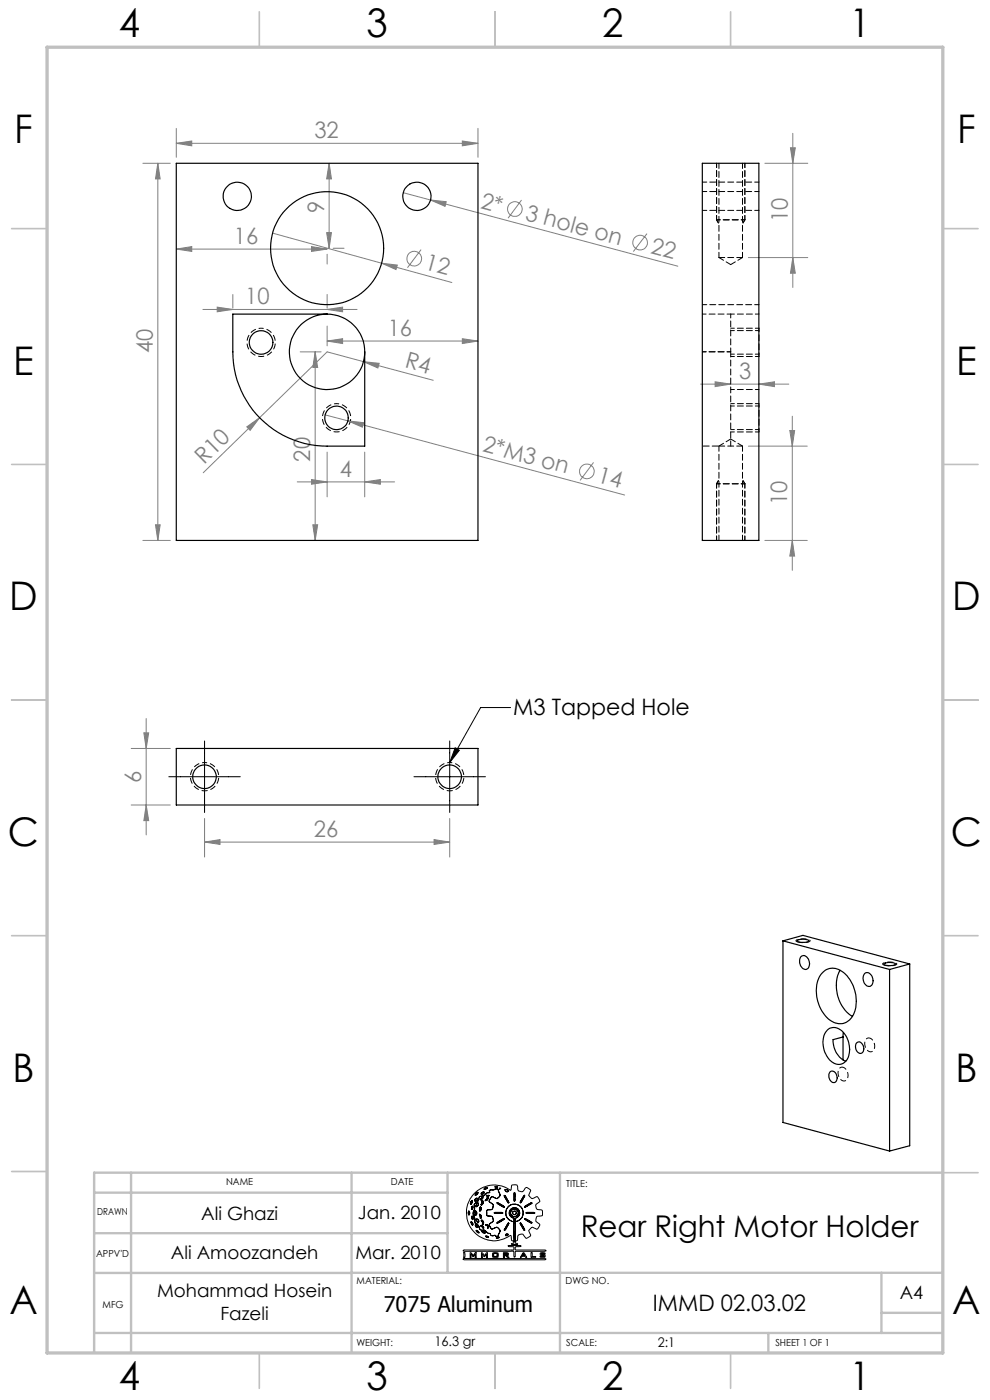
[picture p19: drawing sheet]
<svg xmlns="http://www.w3.org/2000/svg" width="210mm" height="297mm" viewBox="0 0 210 297" stroke-linecap="round" stroke-linejoin="round" font-family="sans-serif">
<defs><g id="words">
<g font-size="8.4">
<text x="25.2" y="7.9">4</text>
<text x="77.7" y="7.9">3</text>
<text x="127.7" y="7.9">2</text>
<text x="180.2" y="7.9">1</text>
<text x="3" y="30.3">F</text>
<text x="203" y="30.3">F</text>
<text x="2.8" y="79.5">E</text>
<text x="202.8" y="79.5">E</text>
<text x="2" y="129.5">D</text>
<text x="202" y="129.5">D</text>
<text x="1.7" y="179.5">C</text>
<text x="201.7" y="179.5">C</text>
<text x="2.7" y="229.5">B</text>
<text x="202.7" y="229.5">B</text>
<text x="2" y="278.8">A</text>
<text x="202" y="278.8">A</text>
<text x="25.2" y="294.9">4</text>
<text x="77.7" y="294.9">3</text>
<text x="127.7" y="294.9">2</text>
<text x="180.2" y="294.9">1</text>
</g>
<text font-size="6.3" x="123.2" y="262.4">Rear Right Motor Holder</text>
<g font-size="4.8" fill="#808080">
<text x="66.7" y="29.3">32</text>
<text x="68.7" y="45.2" transform="rotate(-90 68.7 45.2)">9</text>
<text x="101.8" y="44" transform="rotate(15 101.8 44)">2*</text>
<text x="111.3" y="46.6" transform="rotate(15 111.3 46.6)">3 hole on</text>
<text x="167.1" y="47.2" transform="rotate(-90 167.1 47.2)">10</text>
<text x="49.6" y="51.7">16</text>
<text x="137.9" y="53.7" transform="rotate(15 137.9 53.7)">22</text>
<text x="89.9" y="57.1" transform="rotate(15 89.9 57.1)">12</text>
<text x="52" y="64.6">10</text>
<text x="82.3" y="71.3">16</text>
<text x="32.4" y="74.9" transform="rotate(-90 32.4 74.9)">40</text>
<text x="85.7" y="77.9" transform="rotate(15 85.7 77.9)">R4</text>
<text x="156.8" y="80.4">3</text>
<text x="102.2" y="95.7" transform="rotate(15 102.2 95.7)">2*M3 on</text>
<text x="43.3" y="98.6" transform="rotate(-44 43.3 98.6)">R10</text>
<text x="65.8" y="97.9" transform="rotate(-90 65.8 97.9)">20</text>
<text x="72.1" y="101.1">4</text>
<text x="126.6" y="102.2" transform="rotate(15 126.6 102.2)">14</text>
<text x="167" y="107.1" transform="rotate(-90 167 107.1)">10</text>
<text x="30" y="166.2" transform="rotate(-90 30 166.2)">6</text>
<text x="66.6" y="177.5">26</text>
</g>
<g font-size="4.8">
<text x="108.9" y="151.7">M3 Tapped Hole</text>
<text x="138.5" y="278.2">IMMD 02.03.02</text>
</g>
<text font-size="4.6" x="81.4" y="278.2">7075 Aluminum</text>
<g font-size="3.9">
<text x="42.7" y="258.9">Ali Ghazi</text>
<text x="75.9" y="258.6">Jan. 2010</text>
<text x="36.2" y="267.1">Ali Amoozandeh</text>
<text x="75.4" y="267.1">Mar. 2010</text>
<text x="33.3" y="275.1">Mohammad Hosein</text>
<text x="190.9" y="275.5">A4</text>
<text x="46.8" y="279.9">Fazeli</text>
</g>
<g font-size="2.8">
<text x="92.1" y="285.6">16.3 gr</text>
<text x="139.5" y="285.8">2:1</text>
</g>
<g font-size="2.1">
<text x="48" y="251.5">NAME</text>
<text x="82.9" y="251.5">DATE</text>
<text x="120.1" y="251.9">TITLE:</text>
<text x="20.6" y="257.7">DRAWN</text>
<text x="20.4" y="266.6">APPV'D</text>
<text x="75.6" y="272.5">MATERIAL:</text>
<text x="120" y="272.5">DWG NO.</text>
<text x="21.8" y="277.4">MFG</text>
<text x="75.6" y="285.5">WEIGHT:</text>
<text x="120.1" y="285.5">SCALE:</text>
<text x="164.5" y="285.6">SHEET 1 OF 1</text>
</g>
</g></defs>
<g fill="none" stroke="#808080" stroke-width=".21">
<path d="M30.3 34.6h5.8M33.5 34.6l.5 3.4h-1zM33.5 34.6v80M37.4 30.4l3.3-.5v1zM37.4 27.2v6.2M37.4 30.4h64M69.8 34.6l.5 3.4h-1zM69.8 34.6v18.1M98.1 29.9l3.3 .5-3.3 .5zM101.4 27.2v6.2M162.2 34.6h9.1M167.7 31.4h1l-.5 3.2z"/>
<path d="M168.2 28.3v32.7M37.4 52.8l3.3-.5v1zM37.4 52.8h32M57.8 49.5l38 10.4M66.1 52.3l3.3 .5-3.3 .5zM69.3 49.4h1l-.5 3.3zM69.4 53.9v2.1M70.7 52.7h2.3M81 55.8l3.3 .4-.3 1zM85.5 40.9l5.8 1.5M89.3 52.9l-2.9 3.9M91.3 42.4l3.4 .4-.3 1z"/>
<path d="M91.3 42.4l52.5 14.1M110.6 42.4l-2.8 3.9M137.2 49.6l-2.9 3.8M158.8 54.6h12.5M168.2 54.6l.5 3.4h-1zM43 65.6h32.7M46.1 65.2l3.3 .4-3.3 .5zM49.4 62.5v2.9M63.7 74.6h4.4M66.9 74.6l.5 3.4h-1zM66.9 74.6v40M69.4 65.6l3.3-.4v.9z"/>
<path d="M69.4 72.4l3.3-.5v1zM69.4 62.5v2.9M69.4 69.2v4.2M69.4 72.4h32M77.1 76.7l3.3 .4-.2 1zM77.1 76.7l-7.7-2.1-26.3 25.7M77.1 76.7l14.8 4M98.1 71.9l3.3 .5-3.3 .5zM52.4 90.6l2.7-2-2 2.7zM69 88l4.8 1.3M69.4 95.9v9.5M73.8 89.3l3.3 .4-.2 .9z"/>
<path d="M73.8 89.3l58.7 15.7M77.4 95.9v9.5M125.9 98.1l-2.9 3.8M148.6 81.5h18.7M151.7 81l3.3 .5-3.3 .5zM158.8 94.6h12.4M161 81.5l3.3-.5v1zM167.5 91.3h1.1l-.5 3.3zM168.1 88.3v32.7M30.3 114.6h5.8M33 111.3h1l-.5 3.3zM63 102.2h20.7"/>
<path d="M66.1 101.7l3.3 .5-3.3 .5zM66.4 111.3h1l-.5 3.3zM77.4 102.2l3.3-.5v1zM162.2 114.6h9M168.1 114.6l.5 3.4h-1.1zM27.8 158.8h8.3M30.5 155.5h1l-.5 3.3zM31 152.4v24.7M27.8 170.8h8.3M31 170.8l.5 3.3h-1zM43.4 178.6l3.3-.5v1zM43.4 173.6v8.2"/>
<path d="M43.4 178.6h52M92.1 178.1l3.3 .5-3.3 .5zM95.4 173.6v8.2"/>
<circle cx="87.9" cy="54.9" r="1.56"/>
<circle cx="109.2" cy="44.3" r="1.56"/>
<circle cx="135.8" cy="51.5" r="1.56"/>
<circle cx="124.5" cy="100" r="1.56"/>
</g>
<g fill="none" stroke="#000" stroke-width=".21">
<path d="M43.4 157.2v15.2M95.4 157.2v15.2M96.6 158.6l.8 .6-2 2.6zM108.3 150.1h-6.3l-6.6 11.7M35.8 164.8h15.2M87.8 164.8h15.2M99.3 257.2l.1 .4M99.6 257.2l-.2-.3-.1 .3M99.6 257.2v.3M99.6 257.5l-.1 .2-.1-.1M99.8 255.1l.1 .4 .3-.4M99.9 259.1a.57 .57 0 0 1 .4 .8z"/>
<path d="M100 256.3l.1 .3M100.1 258.1l.1 .6M100.1 254.7l.1 .4M100.1 254.7l-.3 .4M100.1 258v.1M100.1 258l.3 .3M100.2 258.7h.1M100.3 256.4l-.2 .2M100.3 256h-.2l-.1 .3M100.3 256v.4M100.4 257.2l.1 .8M100.4 258.3l-.1 .4"/>
<path d="M100.5 253.3a6 6 0 0 1 7.9-.8l.1-1a.78 .78 0 0 1 1-.1 .78 .78 0 0 1 .3 .9 .86 .86 0 0 0 .9 .5 .86 .86 0 0 0 .7-.8l.3-.1 .8 .5-.1 .6a.84 .84 0 0 0 .5 1.3l1-.4 .6 .8v.2l-.8 .6v.6l.2 .5 1.1 .2 .1 1-1.1 .2a.98 .98 0 0 0-.2 1.2l.7 .6-.4 .9-.2 .1-1.1-.5-.7 .8 .4 1.1-.8 .5-.4-.4a.79 .79 0 0 0-1.1-.4 .79 .79 0 0 0-.4 1l-.1 .2-.4 .2v.4l.6 .2-1.4 .1v-.2l.4-.1 .1-.2v-.2l-.5-.2-.1-.8v-.2h-.2a5.9 5.9 0 0 1-7.8-.9 5.9 5.9 0 0 1 .1-7.9zM100.5 258l.1 .2a1.75 1.75 0 0 0 .5 1.5M100.6 256.1l.1 .4-.3 .7M100.7 257.1v-.2h.2l.2 .3M100.7 257.8h.3M100.7 257.1l.1 .4M100.8 257.5l-.1 .3M100.9 255.9l.2 .1M100.9 259.8l-.1 .2 .4 .4 .2-.1-.1-.3M100.9 259.8l.4 .2M100.9 253.2l-.1 .3 .1 .1M100.9 255.2l-.3 .3v.6"/>
<path d="M101 258.7h.4l.1 .2-.1 .5h-.1zM101 255.7l-.1 .2M101.1 254.2h.1v.3l-.2 .3-.3-.1M101.1 254.2l-.4 .5M101.1 259.7l.4 .4M101.1 257.2l-.1 .6M101.2 255.1l.3 .2M101.2 255.1l-.2 .6M101.3 252.9l-.4 .3M101.3 252.9l.1 .2M101.4 253.1l-.5 .5M101.5 255.3l-.1 .4-.3 .3"/>
<path d="M101.5 255.3v.4l-.4 .3M101.5 254.3l-.1 .6-.5 .3M101.5 254.3l-.1 .4-.5 .5M101.8 257.6h-.1l.1 .4M101.8 257.6l.3 .3M101.8 256.1l.3 .2v.3l-.4 .3v-.3M101.8 256.1l-.1 .5M101.8 258l.1 .5M102.1 258.9l.1-.1 .4 .5-.2 .5h-.1l.1-.5zM102.1 260v.1M102.1 260l.3 .2M102.1 257.9v.4l-.2 .2"/>
<path d="M102.1 254.7l.3 .1 .1 .4-.4 .5 .2-.6zM102.2 253l-.1 .3h.1M102.2 254.1l.2-.2-.1 .4-.3 .2-.1-.1M102.2 254.1l-.3 .3M102.2 253.7l-.4 .1-.3 .5M102.2 253.7l-.5 .2-.2 .4M102.6 252.8l.1 .1v.2M102.6 252.8l-.4 .2M102.7 253.1l-.5 .2M103 254.6l.1 .1M103.2 254.5l-.2 .1M103.2 253.6l.2 .2 .4-.2h-.3"/>
<path d="M103.2 253.6h.3M103.2 260l.2 .1M103.2 260l-.2-.2h.3l.2 .2M103.3 257.3v.6l.6 .1M103.3 253.1l-.7 .6h-.4M103.3 257.3v.5l.6 .2M103.3 254l-.1 .5M103.3 254l.2 .1v.3M103.4 251.9l-.6 .2M103.4 251.9l-.5 .4h-.2l.1-.2M103.5 254.4l-.4 .3M103.5 260l.1 .5"/>
<path d="M103.6 253l-.3 .1M103.8 259.7l.1 .5M103.9 252.5v.5h-.3M103.9 258l.6 .1 .1 .6M103.9 258l.5 .1 .2 .6M104 254.3l-.2 .6 .3 .3M104 254.3l-.2 .5 .3 .4M104.1 255.2l.5 .3v.4M104.5 256.5l-1.2 .2v.6M104.5 252.4l-.6 .1M104.6 259.1l-.8 .6M104.6 255.9l-.1 .6"/>
<path d="M104.6 258.7v.4M105 251.8h.6M105 257.2h1.4M105 257.2l-.2 .1 .3 .1M105 251.8l.3 .1M105.1 257.4h1.4M105.2 252.2l.5 .2M105.2 252.2l-.7 .2M105.4 259.4l.2 .1M105.4 255.1l.3 .3 1.3 .7-.3-.3M105.4 255.1l.9 .4M105.6 254.1l-.2 .2-1-.4-.4 .4"/>
<path d="M105.6 251.8l-.3 .1M105.7 252.4l.1 .5M105.8 252.9l.2 .4M106 253.8l-.4 .3M106 252.1h.2l-.3 .1zM106 253.3v.5M106 253.3l.1 .3-.1 .2M106.3 255.5l.4 .3M106.4 257.2h.2l-.1 .2M106.6 258.6l-1.2 .8M106.8 258.8l-1.2 .7M106.9 258.5l-.3 .1"/>
<path d="M106.9 258.5l.1 .1-.2 .2M107 253.7l.4 .7M107 253.6l.2 .1 .7 1.5h-.1l-.4-.8M107 253.6v.1M107.1 252.5l.1 .2M107.2 252.7l.2 .1M107.3 257.2v.6l.3 .6M107.3 257.2l.1 .7 .2 .5M107.6 252.4l-.3-.1-.2 .2M107.6 252.4l.2 .2M107.6 252.4l-.4-.1-.1 .2M107.6 258.4l.9 .6"/>
<path d="M107.7 256.1l-.4 1.1M107.7 256.1l-.3 .5-.1 .6M107.8 259.9l.2-.4-.2-.1-.8 1.4M107.8 259.9l-.3 .4M107.8 252.6l.1 .1M107.9 255.9l-.2 .2M107.9 252.7l-.5 .1M108.1 257.7l.5 .6M108.1 257v.7M108.3 257.5l.3 .4M108.5 256.8l-.2 .7M108.6 258.3l.4 .1v.6l-.1 .1-.4-.1"/>
<path d="M108.6 257.9l.7 .2M108.7 255.5l1.3 .2M108.7 255.5l-.8 .4M108.7 255.5l.6-.1 .7 .3M108.7 257.4l.5 .3M108.7 257.4l.2 .2 .3 .1M109 256.5l.7 .2 .3 .5M109 256.5l.5 .1 .5 .6M109 256.5l-.5 .3M109 256.9l-.2 .2-.1 .3M109 254.3v.4M109 254.7l.2 .1"/>
<path d="M109 256.9l.4 .1 .1 .2v.3l-.3 .2M109 256.9l-.3 .2v.3M109.1 259.2l-.1 2M109.1 259.2l.2 .1v1.8M109.2 254.3l.1 .3M109.3 254l-.1 .3M109.3 254l-.2-1-.1 1.3M109.3 254.6l-.1 .2M109.4 258.4l-.1 .7M109.5 256.3h-.8l-.4 .3-.2 .4M109.5 256.3l.6 .5M109.5 256.3l-.5-.1-.5 .2-.4 .6"/>
<path d="M109.9 258.2l-.5 .2M110 257.2l-.2 .5-.5 .4M110 257.2l-.3 .7-.4 .2M110 255.7l.8 .7M110.1 256.8l.1 .3M110.2 257.7l-.3 .5M110.2 257.1v.6M110.3 258.8l-1 .3M110.3 259.5h.3l.7 1.5zM110.7 254.3l-.4 .9M110.8 256.4l.2 .7-.1 .6M110.8 256.4l.1 1.3"/>
<path d="M110.9 257.7l-.1 .5-.5 .6M110.9 257.7l-.2 .7-.4 .4M111 253.9l-.3 .4M111 253.9l.3-.3-.6 1.3-.4 .3M111.6 258.8l-.3-.3 .5 .2 1.1 .8-.5-.2M111.6 258.8l.4 .3M111.6 255.8l-.3 .3 .4-.2M111.7 257.2h1.5M111.7 257.2l-.1 .1 .2 .1M111.8 257.4h1.5M112 259.1l.4 .2M112 255.5l-.4 .3"/>
<path d="M112.1 255.7l-.4 .2M112.5 255.4l-.4 .3M112.6 255.2h.3M112.6 255.2l-.6 .3M112.9 255.2l-.4 .2M113.2 257.2l.2 .1-.1 .1M98.2 265.3l10.7-.1v-.7h-.9l-.2-.2 2.7-.1v.2l-1.2 .1v.6l6.4 .1 .1 .2-6.4 .1-.1 1.1-.2 .1-.1-1.1-.3-.2-10.2 .1zM98.3 267l17.5 .1-.3 .2h-16.9l-.4-.1zM98.4 265.7h.2v1h-.2zM99.7 265.7l.3 .1 .4 .5 .4-.6h.2v1h-.2v-.6l-.5 .5-.4-.5v.6h-.2zM101 261.1a.51 .51 0 0 1 .6 .5zM101.5 260.1l.2 .5"/>
<path d="M101.7 260.6l.3 .3M102 260.9h.7l.3 .3M102.1 260.1l.3 .3M102.1 265.7l.7 .6 .4-.5 .2-.1v1h-.2v-.6l-.4 .5-.5-.5v.6h-.2zM102.3 261.1l-.1 .2 .2 .2 .4 .1 .1-.1-.1-.2M102.3 261.1l.5 .2M102.4 260.2l.2 .3v.1l-.2-.2M103 261.2l.6 .5M103 262.2l.7 .3h-.4zM103.4 260.4l.1 .2 .1-.1M103.4 260.1v.3M103.6 261.7h.3"/>
<path d="M103.9 261.7l.2 .4M103.9 260.2l.4 .5 .4-.1M104.1 262.1h.6M104.5 265.8h1.2v.9h-1.2zM104.7 265.9v.7M104.7 266.6h.7M104.7 265.9h.7M105 262l-.3 .1M105 262l.4 .3M105.1 260.4l-.4 .2M105.1 260.4l.5 .1M105.2 262.6l.6-.2 .1 .1z"/>
<path d="M105.4 265.9v.7M105.6 260.5l.3 .3M105.7 262.3h-.3M105.8 261.7l-.1 .6M105.9 260.8l.2 .4-.3 .5M105.9 260.8l.2 .3-.3 .6M106.8 265.7l1 .1v.5l-.3 .1 .5 .3h-.4l-.4-.3h-.2v.3h-.2zM107 265.9l.6 .1M107 266.2h.6M107 265.9v.3M107 260.8v.2M107.5 261.8l-.3 .2"/>
<path d="M107.5 261.8l.3 .1M107.5 260.3l-.5 .7M107.6 266v.2M107.8 261.9l-.2 .2-.4-.1M109 261.2v2M109 263.2h.3M109.3 262.2v1M109.3 261.1v1.1M110.9 265.8h.3l.5 .9-.9-.2-.4 .2zM111.1 266l.1 .3h-.4zM112.7 265.7h.2v.9h.7v.1h-1zM114.7 265.8h.9v.2h-.2l-.6-.1v.2l.8 .1v.5h-1l-.1-.2 .3-.1 .6 .2v-.3h-.7z"/>
</g>
<path d="M55.4 69.6a3 3 0 0 1 2.6 4.5 3 3 0 0 1-5.1 .2 3 3 0 0 1 2.3-4.7h.2M71.4 85.6a3 3 0 0 1 2.6 4.5 3 3 0 0 1-5.1 .2 3 3 0 0 1 2.3-4.7h.2M43.4 161.8a3 3 0 0 1 2.6 4.4 3 3 0 0 1-5.1 .2 3 3 0 0 1 2.3-4.6h.2M95.4 161.8a3 3 0 0 1 2.6 4.4 3 3 0 0 1-5.1 .2 3 3 0 0 1 2.3-4.6h.2" fill="none" stroke="#000" stroke-width=".21" stroke-dasharray="1.3 .6" stroke-dashoffset=".7" stroke-linecap="butt"/>
<path d="M178.8 226.4a1.2 1.2 0 0 0-.9 1.9 1.02 1.02 0 0 0 .7 .9 1.02 1.02 0 0 0 1.1-.3 1.87 1.87 0 0 0-.9-2.5M184.5 220.2a1.2 1.2 0 0 0-.9 1.9 1.02 1.02 0 0 0 .6 .9 1.02 1.02 0 0 0 1.1-.2 1.87 1.87 0 0 0-.8-2.6" fill="none" stroke="#000" stroke-width=".21" stroke-dasharray="1.3 .6" stroke-dashoffset=".5" stroke-linecap="butt"/>
<path d="M169.3 199.9l-.3-.2a.25 .25 0 0 1-.1-.3 .25 .25 0 0 1 .3-.1 3.1 3.1 0 0 1 2.6 .3 3.2 3.2 0 0 1-2.5 .3M187.7 204.8l-.3-.1a.25 .25 0 0 1-.1-.4 .25 .25 0 0 1 .3-.1 3.1 3.1 0 0 1 2.6 .3 3.2 3.2 0 0 1-2.5 .3" fill="none" stroke="#000" stroke-width=".21" stroke-dasharray="1.3 .6" stroke-dashoffset=".3" stroke-linecap="butt"/>
<g fill="none" stroke="#c0c0c0" stroke-width=".35">
<path d="M55 2.5v7.5M105 2.5v7.5M155 2.5v7.5M2.5 48.5h7.5M200 48.5h7.5M2.5 98.5h7.5M200 98.5h7.5M2.5 148.5h7.5M200 148.5h7.5M2.5 198.5h7.5M200 198.5h7.5M2.5 248.5h7.5"/>
<path d="M200 248.8h7.5M55 287v7.5M105 287v7.5M155 287v7.5"/>
</g>
<path d="M20 253h74.9M27.8 248.8v38.2M74.6 248.8v38.2M94.9 248.8v21.2M118.8 248.8v38.2M200 248.8h-180v38.2M20 261.6h74.9M187 270v12.8M187 278.5h13M200 270h-180M20 282.8h180M163 282.8v4.2" fill="none" stroke="#c0c0c0" stroke-width=".5"/>
<path d="M10 10h190v277h-190z" fill="none" stroke="#c0c0c0" stroke-width=".7"/>
<path d="M152 46.6l.5 .9M152 46.6h6M158 46.6l-.5 .9M155 69.6h6M155 75.6h6M161 75.6v-6M155 85.6h6M155 91.6h6M161 91.6v-6M152 102.6l.5-.8M158 102.6l-.5-.8M158 102.6h-6" fill="none" stroke="#000" stroke-width=".21" stroke-dasharray="1.3 .6" stroke-dashoffset=".5"/>
<path d="M152 34.6v12M158 34.6v12M152 114.6v-12M158 114.6v-12" fill="none" stroke="#000" stroke-width=".21" stroke-dasharray="1.3 .6" stroke-dashoffset=".3"/>
<g fill="#808080">
<path d="M52.4 90.6l2.7-2-2 2.7z"/>
<path d="M81 55.8l3.3 .4-.3 1z"/>
<path d="M73.8 89.3l3.3 .4-.2 .9z"/>
<path d="M98.1 29.9l3.3 .5-3.3 .5zM37.4 30.4l3.3-.5v1zM66.1 52.3l3.3 .5-3.3 .5zM37.4 52.8l3.3-.5v1zM69.4 65.6l3.3-.4v.9zM46.1 65.2l3.3 .4-3.3 .5z"/>
<path d="M66.1 101.7l3.3 .5-3.3 .5zM77.4 102.2l3.3-.5v1zM151.7 81l3.3 .5-3.3 .5zM161 81.5l3.3-.5v1zM43.4 178.6l3.3-.5v1zM92.1 178.1l3.3 .5-3.3 .5z"/>
<path d="M33 111.3h1l-.5 3.3zM33.5 34.6l.5 3.4h-1z"/>
<path d="M69.3 49.4h1l-.5 3.3zM69.8 34.6l.5 3.4h-1zM168.2 54.6l.5 3.4h-1zM167.7 31.4h1l-.5 3.2zM168.1 114.6l.5 3.4h-1.1zM167.5 91.3h1.1l-.5 3.3z"/>
<path d="M66.9 74.6l.5 3.4h-1zM66.4 111.3h1l-.5 3.3zM30.5 155.5h1l-.5 3.3zM31 170.8l.5 3.3h-1z"/>
<path d="M91.3 42.4l3.1 1.4 .3-1zM77.1 76.7l3.1 1.4 .2-1z"/>
<path d="M69.4 72.4l3.3-.5v1zM98.1 71.9l3.3 .5-3.3 .5z"/>
</g>
<path d="M96.6 158.6l.8 .6-2 2.6z" fill="#000"/>
<g fill="none" stroke="#000" stroke-width=".25">
<path d="M37.4 34.6h64v80h-64zM149 34.6h12v80h-12zM69.4 66.6h-20v8a20 20 0 0 0 20 20h8v-20M69.4 66.6a8 8 0 0 1 8 8M69.4 66.6a8 8 0 0 0-8 8 8 8 0 0 0 8 8 8 8 0 0 0 8-8M37.4 158.8h64v12h-64zM166.1 199.6l22.6 6.1M166.1 199.6v38.5l22.6 6.1M166.1 199.6l4.2-1.2 22.7 6.1M169.1 199.5a2.69 2.69 0 0 1 2.5 .1 2.51 2.51 0 0 1-2.5 0zM169.9 202.9a1.24 1.24 0 0 1 1.3 .1 1.24 1.24 0 0 1 .5 1.3 .97 .97 0 0 1-.2 1.1 .97 .97 0 0 1-1.2 .1 1.98 1.98 0 0 1-.4-2.6zM174.3 206.5a3.2 3.2 0 0 1 4.8 0 7.7 7.7 0 0 1 1.6 9.4 3.3 3.3 0 0 1-5.3-.1 7.7 7.7 0 0 1-1.3-9.1z"/>
<path d="M175.5 218.5a2.46 2.46 0 0 1 3.7 1 4.8 4.8 0 0 1 0 5.8 2.32 2.32 0 0 1-3.4-.7 4.9 4.9 0 0 1-.3-6.1zM178.2 205.8a7.7 7.7 0 0 0 2.6 9.8M178.8 220l-2.1 .6a4.8 4.8 0 0 0 2.7 4.5M178.8 220v4.9M178.9 219l-.1 1M183.4 206.6a1.06 1.06 0 0 1 1.7 .8 1.25 1.25 0 0 1-.8 1.9 1.79 1.79 0 0 1-.9-2.7zM187.5 204.5a2.6 2.6 0 0 1 2.5 0 2.4 2.4 0 0 1-2.5 0zM188.7 205.7v38.5M193 204.5l-4.3 1.2M193 204.5v38.6l-4.3 1.1M176 227.4a1 1 0 0 1 1.1 0 1 1 0 0 1 .5 1.1 .84 .84 0 0 1-.6 1.2 .84 .84 0 0 1-1-.8 1.61 1.61 0 0 1 0-1.5zM181.6 221.4a.85 .85 0 0 1 .9-.3 .85 .85 0 0 1 .6 .8 .96 .96 0 0 1 .1 1 .96 .96 0 0 1-1 .5 1.6 1.6 0 0 1-.6-2z"/>
<circle cx="50.3" cy="41.6" r="3"/>
<circle cx="69.4" cy="52.7" r="12"/>
<circle cx="88.4" cy="41.6" r="3"/>
<circle cx="55.4" cy="72.6" r="2.5"/>
<circle cx="71.4" cy="88.7" r="2.49"/>
<circle cx="43.4" cy="164.8" r="2.51"/>
<circle cx="95.4" cy="164.8" r="2.51"/>
</g>
<path d="M152.5 54.6h5M157.5 94.6h-5" fill="none" stroke="#000" stroke-width=".21" stroke-dasharray="1.3 .6"/>
<path d="M155 74.6h-6M155 66.6h-6M155 75.1h6M161 66.6h-6M161 70.1h-6M155 82.6h6M155 91.1h6M161 86.1h-6" fill="none" stroke="#000" stroke-width=".21" stroke-dasharray="1.3 .6" stroke-dashoffset=".5"/>
<path d="M155 66.6v8" fill="none" stroke="#000" stroke-width=".21" stroke-dasharray="1.3 .6" stroke-dashoffset=".4"/>
<path d="M152.5 94.6h-3.5" fill="none" stroke="#000" stroke-width=".21" stroke-dasharray="1.3 .6" stroke-dashoffset="-.2"/>
<path d="M152.5 34.6v20M157.5 54.6v-20M152.5 94.6v20M155 94.6v-20M157.5 114.6v-20" fill="none" stroke="#000" stroke-width=".21" stroke-dasharray="1.3 .6" stroke-dashoffset=".2"/>
<path d="M152.5 54.6l2.5 1.5M155 56.1l2.5-1.5M155 93.1l-2.5 1.5M157.5 94.6l-2.5-1.5" fill="none" stroke="#000" stroke-width=".21" stroke-dasharray="1.3 .6" stroke-dashoffset=".1"/>
<path d="M161 38.6h-12M149 44.6h12M161 40.6h-12M149 64.6h12" fill="none" stroke="#000" stroke-width=".21" stroke-dasharray="1.3 .6" stroke-dashoffset=".3"/>
<use href="#words"/>
</svg>
